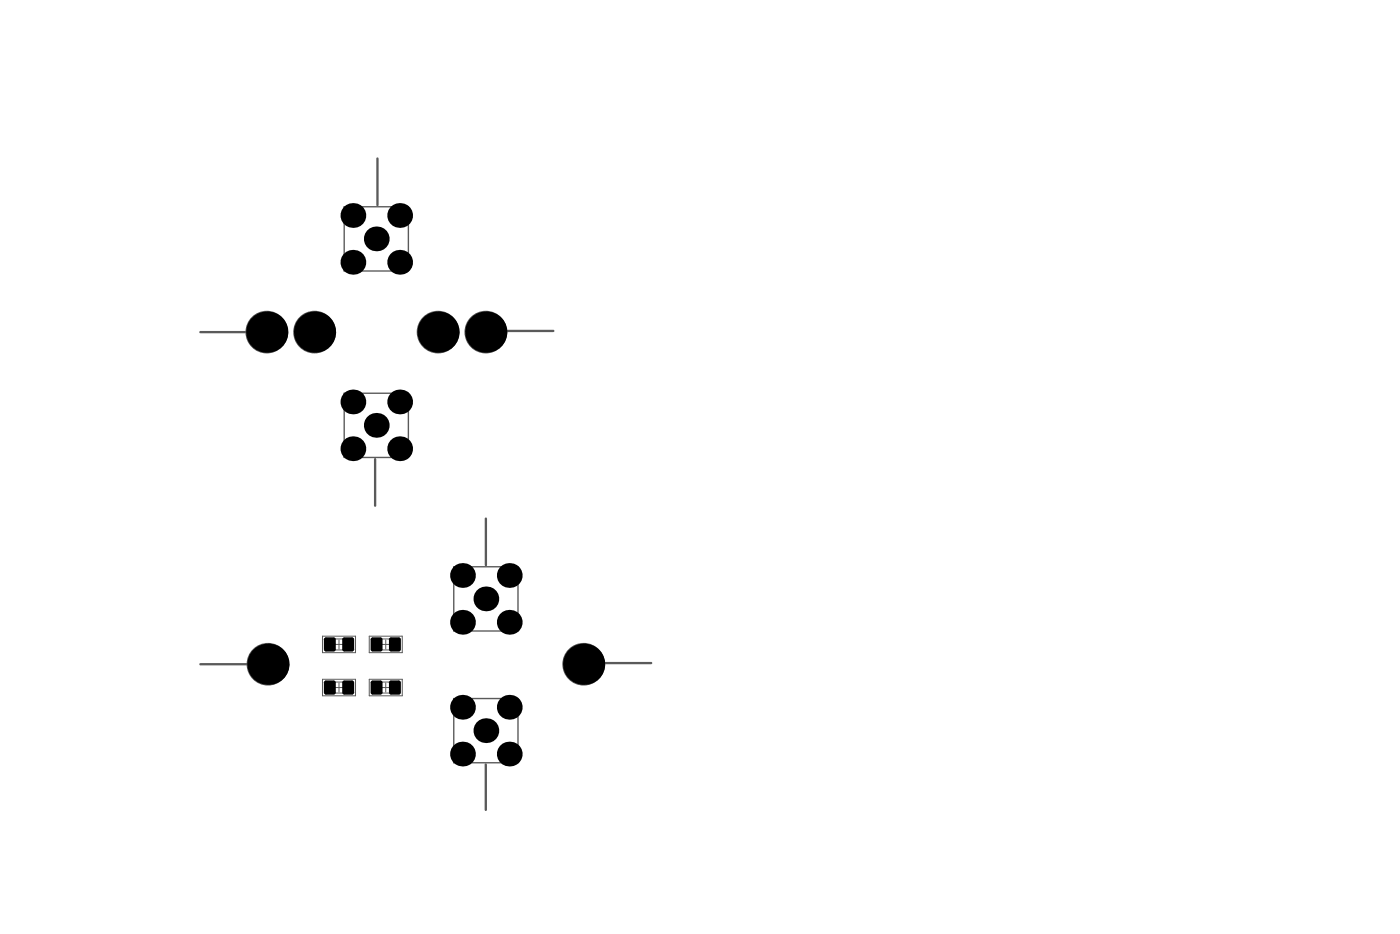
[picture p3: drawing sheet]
<svg xmlns="http://www.w3.org/2000/svg" width="508mm" height="339mm" viewBox="0 0 508 339" stroke-linecap="round" stroke-linejoin="round" font-family="sans-serif">
<g fill="none" stroke="#5a5a5a" stroke-width=".36">
<path d="M116.9 230.7h12v6h-12zM119.6 231.7h6.7v4h-6.7zM121.3 233.7h3.3M122.9 232v3.3M133.9 230.7h12v6h-12zM136.5 231.7h6.7v4h-6.7zM138.2 233.7h3.3M139.9 232v3.3M116.9 246.3h12v6h-12zM119.6 247.3h6.7v4h-6.7zM121.3 249.3h3.3M122.9 247.6v3.4"/>
<path d="M133.9 246.3h12v6h-12zM136.5 247.3h6.7v4h-6.7zM138.2 249.3h3.3M139.9 247.6v3.4"/>
</g>
<g fill="none" stroke="#5a5a5a" stroke-width=".5">
<path d="M124.8 75h23.3v23.3h-23.3zM124.8 142.6h23.3v23.3h-23.3zM164.5 205.5h23.3v23.3h-23.3zM164.5 253.3h23.3v23.3h-23.3z"/>
<circle cx="96.7" cy="120.4" r="7.5"/>
<circle cx="114.1" cy="120.4" r="7.5"/>
<circle cx="158.8" cy="120.4" r="7.5"/>
<circle cx="176.1" cy="120.4" r="7.5"/>
<circle cx="97.2" cy="240.9" r="7.5"/>
<circle cx="211.6" cy="240.9" r="7.5"/>
</g>
<path d="M136.9 57.5v16.9M72.7 120.4h16.4M183.8 120h16.9M136 166.5v16.9M176.2 188v16.9M72.7 240.9h16.9M219.2 240.4h16.9M176.2 277.2v16.5" fill="none" stroke="#5a5a5a" stroke-width=".84"/>
<g fill="#000">
<path d="M117.4 231.9h.8zM117.7 231.3l.5-.2v.8h-.8z"/>
<path d="M118.2 235.5v.8zM117.4 235.5h.8v.8l-.5-.3z"/>
<path d="M121 231.1v.8zM121 231.1l.5 .2 .3 .6h-.8z"/>
<path d="M121 235.5h.8zM121 235.5h.8l-.5 .7-.3 .1z"/>
<path d="M124.1 231.9h.8zM124.3 231.3l.6-.2v.8h-.8z"/>
<path d="M124.9 235.5v.8zM124.1 235.5h.8v.8l-.6-.3z"/>
<path d="M127.6 231.1v.8zM127.6 231.1l.6 .2 .2 .6h-.8z"/>
<path d="M127.6 235.5h.8zM127.6 235.5h.8l-.5 .7-.3 .1z"/>
<path d="M134.4 231.9h.8zM134.6 231.3l.6-.2v.8h-.8z"/>
<path d="M135.2 235.5v.8zM134.4 235.5h.8v.8l-.6-.3z"/>
<path d="M137.9 231.1v.8zM137.9 231.1l.6 .2 .2 .6h-.8z"/>
<path d="M137.9 235.5h.8zM137.9 235.5h.8l-.5 .7-.3 .1z"/>
<path d="M141 231.9h.8zM141.3 231.3l.5-.2v.8h-.8z"/>
<path d="M141.8 235.5v.8zM141 235.5h.8v.8l-.5-.3z"/>
<path d="M144.6 231.1v.8zM144.6 231.1l.5 .2 .3 .6h-.8z"/>
<path d="M144.6 235.5h.8zM144.6 235.5h.8l-.5 .7-.3 .1z"/>
<path d="M117.4 247.5h.8zM117.7 247l.5-.3v.8h-.8z"/>
<path d="M118.2 251.1v.8zM117.4 251.1h.8v.8l-.5-.2z"/>
<path d="M121 246.7v.8zM121 246.7l.5 .3 .3 .5h-.8z"/>
<path d="M121 251.1h.8zM121 251.1h.8l-.5 .7-.3 .1z"/>
<path d="M124.1 247.5h.8zM124.3 247l.6-.3v.8h-.8z"/>
<path d="M124.9 251.1v.8zM124.1 251.1h.8v.8l-.6-.2z"/>
<path d="M127.6 246.7v.8zM127.6 246.7l.6 .3 .2 .5h-.8z"/>
<path d="M127.6 251.1h.8zM127.6 251.1h.8l-.5 .7-.3 .1z"/>
<path d="M134.4 247.5h.8zM134.6 247l.6-.3v.8h-.8z"/>
<path d="M135.2 251.1v.8zM134.4 251.1h.8v.8l-.6-.2z"/>
<path d="M137.9 246.7v.8zM137.9 246.7l.6 .3 .2 .5h-.8z"/>
<path d="M137.9 251.1h.8zM137.9 251.1h.8l-.5 .7-.3 .1z"/>
<path d="M141 247.5h.8zM141.3 247l.5-.3v.8h-.8z"/>
<path d="M141.8 251.1v.8zM141 251.1h.8v.8l-.5-.2z"/>
<path d="M144.6 246.7v.8zM144.6 246.7l.5 .3 .3 .5h-.8z"/>
<path d="M144.6 251.1h.8zM144.6 251.1h.8l-.5 .7-.3 .1z"/>
<circle cx="128" cy="78.1" r="4.5"/>
<circle cx="144.9" cy="78.1" r="4.5"/>
<circle cx="128" cy="95.1" r="4.5"/>
<circle cx="136.4" cy="86.6" r="4.5"/>
<circle cx="144.9" cy="95.1" r="4.5"/>
<circle cx="96.7" cy="120.4" r="7.5"/>
<circle cx="114.1" cy="120.4" r="7.5"/>
<circle cx="158.8" cy="120.4" r="7.5"/>
<circle cx="176.2" cy="120.4" r="7.5"/>
<circle cx="128" cy="145.7" r="4.5"/>
<circle cx="136.4" cy="154.2" r="4.5"/>
<circle cx="144.9" cy="145.7" r="4.5"/>
<circle cx="128" cy="162.7" r="4.5"/>
<circle cx="144.9" cy="162.7" r="4.5"/>
<circle cx="167.7" cy="208.7" r="4.5"/>
<circle cx="176.2" cy="217.2" r="4.5"/>
<circle cx="184.7" cy="208.7" r="4.5"/>
<circle cx="167.7" cy="225.6" r="4.5"/>
<circle cx="184.7" cy="225.6" r="4.5"/>
<circle cx="97.2" cy="240.9" r="7.5"/>
<circle cx="167.7" cy="256.5" r="4.5"/>
<circle cx="184.7" cy="256.5" r="4.5"/>
<circle cx="211.6" cy="240.9" r="7.5"/>
<circle cx="167.7" cy="273.4" r="4.5"/>
<circle cx="176.2" cy="264.9" r="4.5"/>
<circle cx="184.7" cy="273.4" r="4.5"/>
</g>
<g fill="#000">
<path d="M118.2 231.1h2.8l.8 .8v3.6l-.8 .8h-2.8l-.8-.8v-3.6z" fill-rule="evenodd"/>
<path d="M124.9 231.1h2.7l.8 .8v3.6l-.8 .8h-2.7l-.8-.8v-3.6z" fill-rule="evenodd"/>
<path d="M135.2 231.1h2.7l.8 .8v3.6l-.8 .8h-2.7l-.8-.8v-3.6z" fill-rule="evenodd"/>
<path d="M141.8 231.1h2.8l.8 .8v3.6l-.8 .8h-2.8l-.8-.8v-3.6z" fill-rule="evenodd"/>
<path d="M118.2 246.7h2.8l.8 .8v3.6l-.8 .8h-2.8l-.8-.8v-3.6z" fill-rule="evenodd"/>
<path d="M124.9 246.7h2.7l.8 .8v3.6l-.8 .8h-2.7l-.8-.8v-3.6z" fill-rule="evenodd"/>
<path d="M135.2 246.7h2.7l.8 .8v3.6l-.8 .8h-2.7l-.8-.8v-3.6z" fill-rule="evenodd"/>
<path d="M141.8 246.7h2.8l.8 .8v3.6l-.8 .8h-2.8l-.8-.8v-3.6z" fill-rule="evenodd"/>
</g>
</svg>
